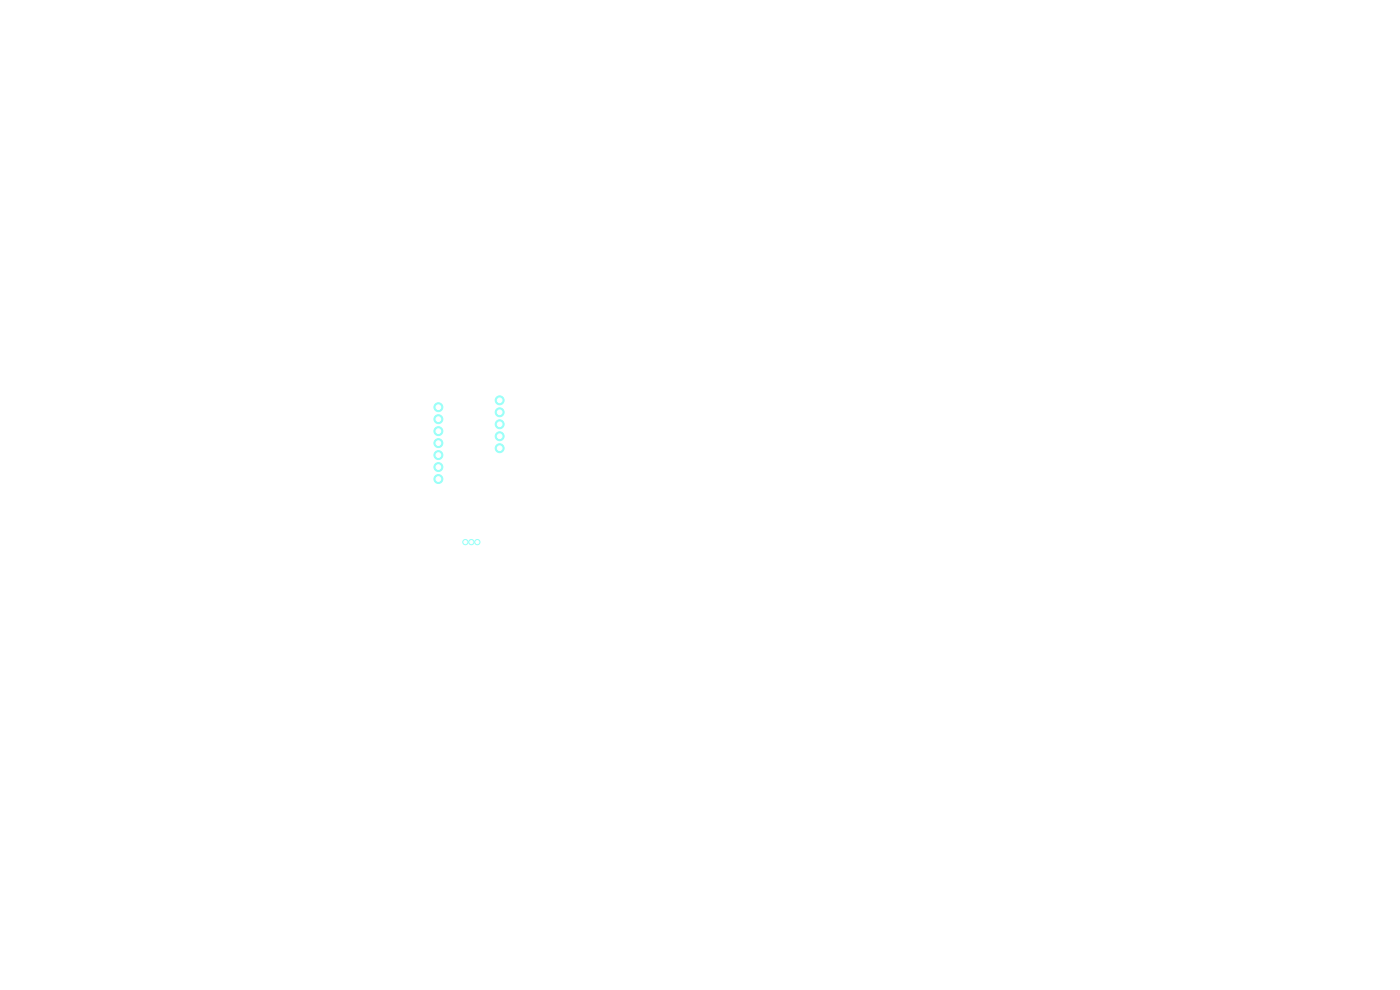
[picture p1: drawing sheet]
<svg xmlns="http://www.w3.org/2000/svg" width="297mm" height="210mm" viewBox="0 0 297 210" stroke-linecap="round" stroke-linejoin="round" font-family="sans-serif">
<g fill="#9afff8" stroke="#9afff8" stroke-width=".21">
<circle cx="93" cy="86.4" r=".95"/>
<circle cx="93" cy="88.9" r=".95"/>
<circle cx="93" cy="91.5" r=".95"/>
<circle cx="93" cy="94" r=".95"/>
<circle cx="93" cy="96.5" r=".95"/>
<circle cx="93" cy="99.1" r=".95"/>
<circle cx="93" cy="101.6" r=".95"/>
<circle cx="98.7" cy="115" r=".56"/>
<circle cx="100" cy="115" r=".56"/>
<circle cx="101.3" cy="115" r=".56"/>
<circle cx="106" cy="84.9" r=".95"/>
<circle cx="106" cy="87.5" r=".95"/>
<circle cx="106" cy="90" r=".95"/>
<circle cx="106" cy="92.5" r=".95"/>
<circle cx="106" cy="95.1" r=".95"/>
</g>
<g fill="#fff" stroke="#fff" stroke-width=".21">
<circle cx="93" cy="86.4" r=".5"/>
<circle cx="93" cy="88.9" r=".5"/>
<circle cx="93" cy="91.5" r=".5"/>
<circle cx="93" cy="94" r=".5"/>
<circle cx="93" cy="96.5" r=".5"/>
<circle cx="93" cy="99.1" r=".5"/>
<circle cx="93" cy="101.6" r=".5"/>
<circle cx="98.7" cy="115" r=".33"/>
<circle cx="100" cy="115" r=".33"/>
<circle cx="101.3" cy="115" r=".33"/>
<circle cx="106" cy="84.9" r=".5"/>
<circle cx="106" cy="87.5" r=".5"/>
<circle cx="106" cy="90" r=".5"/>
<circle cx="106" cy="92.5" r=".5"/>
<circle cx="106" cy="95.1" r=".5"/>
</g>
</svg>
